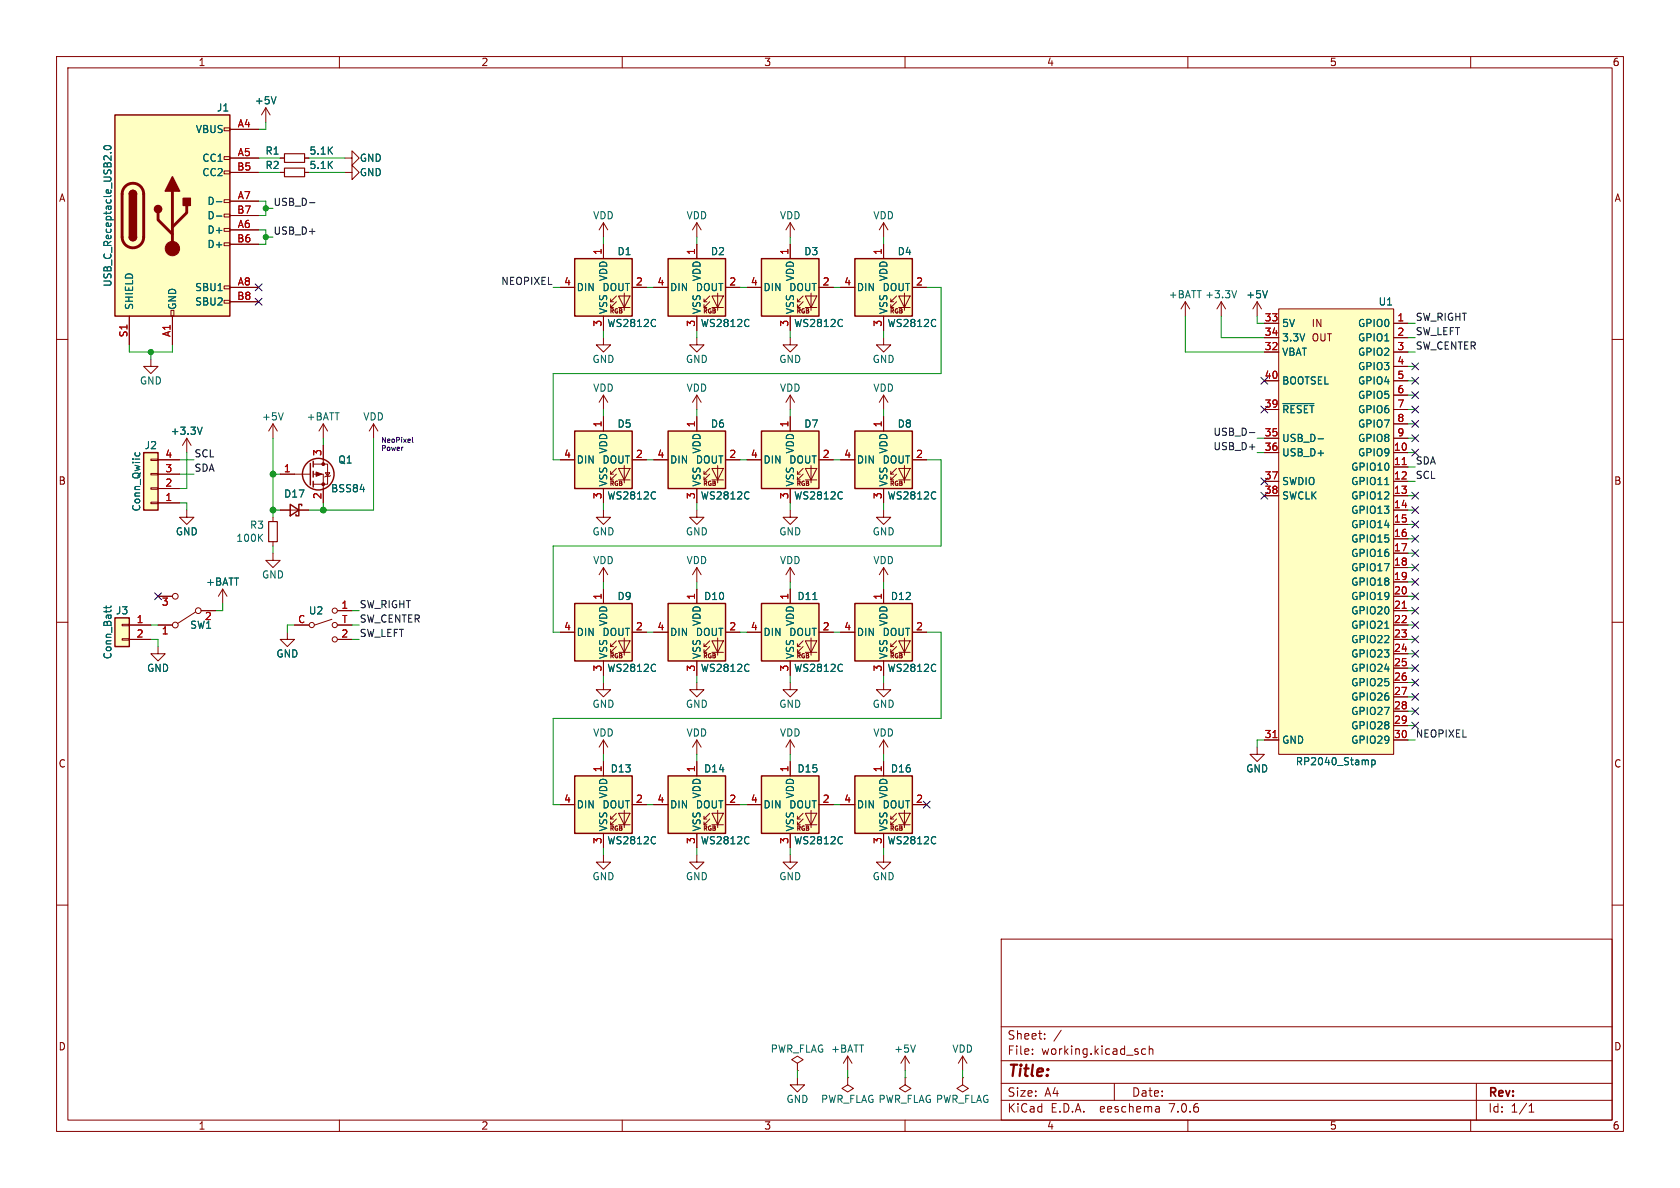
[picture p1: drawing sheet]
<svg xmlns="http://www.w3.org/2000/svg" width="297mm" height="210mm" viewBox="0 0 297 210" stroke-linecap="round" stroke-linejoin="round" font-family="sans-serif">
<defs><g id="words">
<text font-size="2.8" fill="#840000" x="178" y="190.9">Title:</text>
<g font-size="2.1" fill="#840000">
<text x="178" y="184">Sheet:</text>
<text x="178" y="186.7">File:</text>
<text x="184.1" y="186.7">working.kicad_sch</text>
<text x="178" y="196.9">KiCad</text>
<text x="178" y="194.1">Size:</text>
<text x="184.7" y="194.1">A4</text>
<text x="185.7" y="196.9">E.D.A.</text>
<text x="194.6" y="196.9">eeschema</text>
<text x="200" y="194.1">Date:</text>
<text x="207" y="196.9">7.0.6</text>
<text x="263" y="194.3">Rev:</text>
<text x="263" y="196.9">Id:</text>
<text x="267.1" y="196.9">1/1</text>
</g>
<g font-size="1.8" fill="#840000">
<text x="35" y="11.9">1</text>
<text x="85" y="11.9">2</text>
<text x="135" y="11.9">3</text>
<text x="185" y="11.9">4</text>
<text x="235" y="11.9">5</text>
<text x="285" y="11.9">6</text>
<text x="10.3" y="35.9">A</text>
<text x="285.3" y="35.9">A</text>
<text x="231.8" y="58">IN</text>
<text x="231.8" y="60.6">OUT</text>
<text x="10.3" y="85.9">B</text>
<text x="285.3" y="85.9">B</text>
<text x="10.3" y="135.9">C</text>
<text x="285.3" y="135.9">C</text>
<text x="10.3" y="185.9">D</text>
<text x="285.3" y="185.9">D</text>
<text x="35" y="199.9">1</text>
<text x="85" y="199.9">2</text>
<text x="135" y="199.9">3</text>
<text x="185" y="199.9">4</text>
<text x="235" y="199.9">5</text>
<text x="285" y="199.9">6</text>
</g>
<g font-size="1.8" fill="#006464">
<text x="34.5" y="23.7">VBUS</text>
<text x="38.3" y="19.9">J1</text>
<text x="45" y="18.6">+5V</text>
<text x="35.7" y="28.8">CC1</text>
<text x="46.8" y="27.5">R1</text>
<text x="54.6" y="27.5">5.1K</text>
<text x="63.5" y="28.8">GND</text>
<text x="35.7" y="31.3">CC2</text>
<text x="46.8" y="30.1">R2</text>
<text x="54.6" y="30.1">5.1K</text>
<text x="63.5" y="31.3">GND</text>
<text x="36.6" y="41.5">D+</text>
<text x="36.6" y="36.4">D-</text>
<text x="36.6" y="39">D-</text>
<text x="104.8" y="39">VDD</text>
<text x="121.3" y="39">VDD</text>
<text x="137.8" y="39">VDD</text>
<text x="154.3" y="39">VDD</text>
<text x="36.6" y="44">D+</text>
<text x="109.1" y="45.3">D1</text>
<text x="125.6" y="45.3">D2</text>
<text x="142.1" y="45.3">D3</text>
<text x="158.6" y="45.3">D4</text>
<text x="19.9" y="50.8" transform="rotate(-90 19.9 50.8)">USB_C_Receptacle_USB2.0</text>
<text x="34.4" y="51.7">SBU1</text>
<text x="101.9" y="51.7">DIN</text>
<text x="106.4" y="51.7">DOUT</text>
<text x="107.5" y="49.8" transform="rotate(-90 107.5 49.8)">VDD</text>
<text x="118.4" y="51.7">DIN</text>
<text x="122.9" y="51.7">DOUT</text>
<text x="124.1" y="49.8" transform="rotate(-90 124.1 49.8)">VDD</text>
<text x="134.9" y="51.7">DIN</text>
<text x="139.4" y="51.7">DOUT</text>
<text x="140.6" y="49.8" transform="rotate(-90 140.6 49.8)">VDD</text>
<text x="151.4" y="51.7">DIN</text>
<text x="155.9" y="51.7">DOUT</text>
<text x="157.1" y="49.8" transform="rotate(-90 157.1 49.8)">VDD</text>
<text x="206.5" y="52.9">+BATT +3.3V</text>
<text x="220.2" y="52.9">+5V</text>
<text x="23.7" y="54.9" transform="rotate(-90 23.7 54.9)">SHIELD</text>
<text x="31.3" y="54.9" transform="rotate(-90 31.3 54.9)">GND</text>
<text x="34.4" y="54.2">SBU2</text>
<text x="107.3" y="58">WS2812C</text>
<text x="107.5" y="55.6" transform="rotate(-90 107.5 55.6)">VSS</text>
<text x="123.8" y="58">WS2812C</text>
<text x="124.1" y="55.6" transform="rotate(-90 124.1 55.6)">VSS</text>
<text x="140.3" y="58">WS2812C</text>
<text x="140.6" y="55.6" transform="rotate(-90 140.6 55.6)">VSS</text>
<text x="156.8" y="58">WS2812C</text>
<text x="157.1" y="55.6" transform="rotate(-90 157.1 55.6)">VSS</text>
<text x="226.6" y="58">5V</text>
<text x="240" y="58">GPIO0</text>
<text x="243.6" y="54.2">U1</text>
<text x="104.6" y="64.4">GND</text>
<text x="121.2" y="64.4">GND</text>
<text x="137.7" y="64.4">GND</text>
<text x="154.2" y="64.4">GND</text>
<text x="226.6" y="63.1">VBAT</text>
<text x="226.6" y="60.6">3.3V</text>
<text x="240" y="60.6">GPIO1</text>
<text x="240" y="63.1">GPIO2</text>
<text x="240" y="65.6">GPIO3</text>
<text x="24.6" y="68.2">GND</text>
<text x="104.8" y="69.4">VDD</text>
<text x="121.3" y="69.4">VDD</text>
<text x="137.8" y="69.4">VDD</text>
<text x="154.3" y="69.4">VDD</text>
<text x="226.6" y="68.2">BOOTSEL</text>
<text x="240" y="68.2">GPIO4</text>
<text x="240" y="70.7">GPIO5</text>
<text x="30.1" y="77.1">+3.3V</text>
<text x="46.2" y="74.5">+5V</text>
<text x="54.1" y="74.5">+BATT</text>
<text x="64.1" y="74.5">VDD</text>
<text x="109.1" y="75.8">D5</text>
<text x="125.6" y="75.8">D6</text>
<text x="142.1" y="75.8">D7</text>
<text x="158.6" y="75.8">D8</text>
<text x="226.6" y="73.3">~{RESET}</text>
<text x="240" y="73.3">GPIO6</text>
<text x="240" y="75.8">GPIO7</text>
<text x="25.5" y="79.6">J2</text>
<text x="59.7" y="82.1">Q1</text>
<text x="101.9" y="82.1">DIN</text>
<text x="106.4" y="82.1">DOUT</text>
<text x="107.5" y="80.3" transform="rotate(-90 107.5 80.3)">VDD</text>
<text x="118.4" y="82.1">DIN</text>
<text x="122.9" y="82.1">DOUT</text>
<text x="124.1" y="80.3" transform="rotate(-90 124.1 80.3)">VDD</text>
<text x="134.9" y="82.1">DIN</text>
<text x="139.4" y="82.1">DOUT</text>
<text x="140.6" y="80.3" transform="rotate(-90 140.6 80.3)">VDD</text>
<text x="151.4" y="82.1">DIN</text>
<text x="155.9" y="82.1">DOUT</text>
<text x="157.1" y="80.3" transform="rotate(-90 157.1 80.3)">VDD</text>
<text x="226.6" y="78.3">USB_D-</text>
<text x="226.6" y="80.9">USB_D+</text>
<text x="238.8" y="83.4">GPIO10</text>
<text x="240" y="80.9">GPIO9</text>
<text x="240" y="78.3">GPIO8</text>
<text x="50.1" y="88.2">D17</text>
<text x="58.4" y="87.2">BSS84</text>
<text x="107.3" y="88.5">WS2812C</text>
<text x="107.5" y="86.1" transform="rotate(-90 107.5 86.1)">VSS</text>
<text x="123.8" y="88.5">WS2812C</text>
<text x="124.1" y="86.1" transform="rotate(-90 124.1 86.1)">VSS</text>
<text x="140.3" y="88.5">WS2812C</text>
<text x="140.6" y="86.1" transform="rotate(-90 140.6 86.1)">VSS</text>
<text x="156.8" y="88.5">WS2812C</text>
<text x="157.1" y="86.1" transform="rotate(-90 157.1 86.1)">VSS</text>
<text x="226.6" y="86">SWDIO</text>
<text x="226.6" y="88.5">SWCLK</text>
<text x="238.8" y="86">GPIO11</text>
<text x="238.8" y="88.5">GPIO12</text>
<text x="25" y="90.5" transform="rotate(-90 25 90.5)">Conn_Qwiic</text>
<text x="31" y="94.8">GND</text>
<text x="41.7" y="96">100K</text>
<text x="44.1" y="93.7">R3</text>
<text x="104.6" y="94.8">GND</text>
<text x="121.2" y="94.8">GND</text>
<text x="137.7" y="94.8">GND</text>
<text x="154.2" y="94.8">GND</text>
<text x="238.8" y="91">GPIO13</text>
<text x="238.8" y="93.6">GPIO14</text>
<text x="104.8" y="99.9">VDD</text>
<text x="121.3" y="99.9">VDD</text>
<text x="137.8" y="99.9">VDD</text>
<text x="154.3" y="99.9">VDD</text>
<text x="238.8" y="96.1">GPIO15</text>
<text x="238.8" y="98.7">GPIO16</text>
<text x="238.8" y="101.2">GPIO17</text>
<text x="36.3" y="103.7">+BATT</text>
<text x="46.2" y="102.5">GND</text>
<text x="109.1" y="106.3">D9</text>
<text x="124.4" y="106.3">D10</text>
<text x="140.9" y="106.3">D11</text>
<text x="157.4" y="106.3">D12</text>
<text x="238.8" y="103.7">GPIO18</text>
<text x="238.8" y="106.3">GPIO19</text>
<text x="20.4" y="108.8">J3</text>
<text x="33.5" y="111.4">SW1</text>
<text x="54.5" y="108.8">U2</text>
<text x="101.9" y="112.6">DIN</text>
<text x="106.4" y="112.6">DOUT</text>
<text x="107.5" y="110.8" transform="rotate(-90 107.5 110.8)">VDD</text>
<text x="118.4" y="112.6">DIN</text>
<text x="122.9" y="112.6">DOUT</text>
<text x="124.1" y="110.8" transform="rotate(-90 124.1 110.8)">VDD</text>
<text x="134.9" y="112.6">DIN</text>
<text x="139.4" y="112.6">DOUT</text>
<text x="140.6" y="110.8" transform="rotate(-90 140.6 110.8)">VDD</text>
<text x="151.4" y="112.6">DIN</text>
<text x="155.9" y="112.6">DOUT</text>
<text x="157.1" y="110.8" transform="rotate(-90 157.1 110.8)">VDD</text>
<text x="238.8" y="108.8">GPIO20</text>
<text x="238.8" y="111.4">GPIO21</text>
<text x="238.8" y="113.9">GPIO22</text>
<text x="19.9" y="116.6" transform="rotate(-90 19.9 116.6)">Conn_Batt</text>
<text x="25.9" y="119">GND</text>
<text x="48.8" y="116.4">GND</text>
<text x="107.3" y="119">WS2812C</text>
<text x="107.5" y="116.6" transform="rotate(-90 107.5 116.6)">VSS</text>
<text x="123.8" y="119">WS2812C</text>
<text x="124.1" y="116.6" transform="rotate(-90 124.1 116.6)">VSS</text>
<text x="140.3" y="119">WS2812C</text>
<text x="140.6" y="116.6" transform="rotate(-90 140.6 116.6)">VSS</text>
<text x="156.8" y="119">WS2812C</text>
<text x="157.1" y="116.6" transform="rotate(-90 157.1 116.6)">VSS</text>
<text x="238.8" y="116.4">GPIO23</text>
<text x="238.8" y="119">GPIO24</text>
<text x="104.6" y="125.3">GND</text>
<text x="121.2" y="125.3">GND</text>
<text x="137.7" y="125.3">GND</text>
<text x="154.2" y="125.3">GND</text>
<text x="238.8" y="121.5">GPIO25</text>
<text x="238.8" y="124.1">GPIO26</text>
<text x="104.8" y="130.4">VDD</text>
<text x="121.3" y="130.4">VDD</text>
<text x="137.8" y="130.4">VDD</text>
<text x="154.3" y="130.4">VDD</text>
<text x="226.6" y="131.7">GND</text>
<text x="238.8" y="126.6">GPIO27</text>
<text x="238.8" y="129.1">GPIO28</text>
<text x="238.8" y="131.7">GPIO29</text>
<text x="107.9" y="136.8">D13</text>
<text x="124.4" y="136.8">D14</text>
<text x="140.9" y="136.8">D15</text>
<text x="157.4" y="136.8">D16</text>
<text x="220.2" y="136.8">GND</text>
<text x="229" y="135.5">RP2040_Stamp</text>
<text x="101.9" y="143.1">DIN</text>
<text x="106.4" y="143.1">DOUT</text>
<text x="107.5" y="141.2" transform="rotate(-90 107.5 141.2)">VDD</text>
<text x="118.4" y="143.1">DIN</text>
<text x="122.9" y="143.1">DOUT</text>
<text x="124.1" y="141.2" transform="rotate(-90 124.1 141.2)">VDD</text>
<text x="134.9" y="143.1">DIN</text>
<text x="139.4" y="143.1">DOUT</text>
<text x="140.6" y="141.2" transform="rotate(-90 140.6 141.2)">VDD</text>
<text x="151.4" y="143.1">DIN</text>
<text x="155.9" y="143.1">DOUT</text>
<text x="157.1" y="141.2" transform="rotate(-90 157.1 141.2)">VDD</text>
<text x="107.3" y="149.5">WS2812C</text>
<text x="107.5" y="147.1" transform="rotate(-90 107.5 147.1)">VSS</text>
<text x="123.8" y="149.5">WS2812C</text>
<text x="124.1" y="147.1" transform="rotate(-90 124.1 147.1)">VSS</text>
<text x="140.3" y="149.5">WS2812C</text>
<text x="140.6" y="147.1" transform="rotate(-90 140.6 147.1)">VSS</text>
<text x="156.8" y="149.5">WS2812C</text>
<text x="157.1" y="147.1" transform="rotate(-90 157.1 147.1)">VSS</text>
<text x="104.6" y="155.8">GND</text>
<text x="121.2" y="155.8">GND</text>
<text x="137.7" y="155.8">GND</text>
<text x="154.2" y="155.8">GND</text>
<text x="136.2" y="186.3">PWR_FLAG +BATT</text>
<text x="158" y="186.3">+5V</text>
<text x="168.3" y="186.3">VDD</text>
<text x="138.9" y="195.2">GND</text>
<text x="145" y="195.2">PWR_FLAG PWR_FLAG PWR_FLAG</text>
</g>
<g font-size="1.8" fill="#a90000">
<text x="41.9" y="22.6">A4</text>
<text x="41.9" y="27.7">A5</text>
<text x="41.8" y="30.2">B5</text>
<text x="41.9" y="35.3">A7</text>
<text x="41.8" y="37.8">B7</text>
<text x="41.9" y="40.4">A6</text>
<text x="41.8" y="42.9">B6</text>
<text x="106.4" y="45.2" transform="rotate(-90 106.4 45.2)">1</text>
<text x="122.9" y="45.2" transform="rotate(-90 122.9 45.2)">1</text>
<text x="139.4" y="45.2" transform="rotate(-90 139.4 45.2)">1</text>
<text x="156" y="45.2" transform="rotate(-90 156 45.2)">1</text>
<text x="41.8" y="53.1">B8</text>
<text x="41.9" y="50.5">A8</text>
<text x="99.6" y="50.5">4</text>
<text x="112.3" y="50.5">2</text>
<text x="116.1" y="50.5">4</text>
<text x="128.8" y="50.5">2</text>
<text x="132.6" y="50.5">4</text>
<text x="145.3" y="50.5">2</text>
<text x="149.2" y="50.5">4</text>
<text x="161.9" y="50.5">2</text>
<text x="22.6" y="59.7" transform="rotate(-90 22.6 59.7)">S1</text>
<text x="30.2" y="59.7" transform="rotate(-90 30.2 59.7)">A1</text>
<text x="106.4" y="57.9" transform="rotate(-90 106.4 57.9)">3</text>
<text x="122.9" y="57.9" transform="rotate(-90 122.9 57.9)">3</text>
<text x="139.4" y="57.9" transform="rotate(-90 139.4 57.9)">3</text>
<text x="156" y="57.9" transform="rotate(-90 156 57.9)">3</text>
<text x="223.5" y="56.9">33</text>
<text x="223.5" y="59.4">34</text>
<text x="246.9" y="56.9">1</text>
<text x="246.9" y="59.4">2</text>
<text x="223.5" y="62">32</text>
<text x="246.9" y="62">3</text>
<text x="246.9" y="64.5">4</text>
<text x="223.5" y="67.1">40</text>
<text x="246.9" y="67.1">5</text>
<text x="246.9" y="69.6">6</text>
<text x="106.4" y="75.6" transform="rotate(-90 106.4 75.6)">1</text>
<text x="122.9" y="75.6" transform="rotate(-90 122.9 75.6)">1</text>
<text x="139.4" y="75.6" transform="rotate(-90 139.4 75.6)">1</text>
<text x="156" y="75.6" transform="rotate(-90 156 75.6)">1</text>
<text x="223.5" y="77.2">35</text>
<text x="223.5" y="72.1">39</text>
<text x="246.9" y="72.1">7</text>
<text x="246.9" y="74.7">8</text>
<text x="246.9" y="77.2">9</text>
<text x="29.1" y="83.6">3</text>
<text x="29.1" y="81">4</text>
<text x="50.1" y="83.6">1</text>
<text x="56.9" y="80.7" transform="rotate(-90 56.9 80.7)">3</text>
<text x="99.6" y="81">4</text>
<text x="112.3" y="81">2</text>
<text x="116.1" y="81">4</text>
<text x="128.8" y="81">2</text>
<text x="132.6" y="81">4</text>
<text x="145.3" y="81">2</text>
<text x="149.2" y="81">4</text>
<text x="161.9" y="81">2</text>
<text x="223.5" y="79.8">36</text>
<text x="246.3" y="79.8">10</text>
<text x="246.3" y="82.3">11</text>
<text x="29.1" y="88.6">1</text>
<text x="29.1" y="86.1">2</text>
<text x="56.9" y="88.3" transform="rotate(-90 56.9 88.3)">2</text>
<text x="106.4" y="88.3" transform="rotate(-90 106.4 88.3)">3</text>
<text x="122.9" y="88.3" transform="rotate(-90 122.9 88.3)">3</text>
<text x="139.4" y="88.3" transform="rotate(-90 139.4 88.3)">3</text>
<text x="156" y="88.3" transform="rotate(-90 156 88.3)">3</text>
<text x="223.5" y="84.8">37</text>
<text x="223.5" y="87.4">38</text>
<text x="246.3" y="84.8">12</text>
<text x="246.3" y="87.4">13</text>
<text x="246.3" y="89.9">14</text>
<text x="246.3" y="92.5">15</text>
<text x="246.3" y="95">16</text>
<text x="246.3" y="97.5">17</text>
<text x="246.3" y="100.1">18</text>
<text x="28.5" y="107.4">3</text>
<text x="60.3" y="107.7">1</text>
<text x="106.4" y="106.1" transform="rotate(-90 106.4 106.1)">1</text>
<text x="122.9" y="106.1" transform="rotate(-90 122.9 106.1)">1</text>
<text x="139.4" y="106.1" transform="rotate(-90 139.4 106.1)">1</text>
<text x="156" y="106.1" transform="rotate(-90 156 106.1)">1</text>
<text x="246.3" y="102.6">19</text>
<text x="246.3" y="105.2">20</text>
<text x="246.3" y="107.7">21</text>
<text x="24.1" y="110.2">1</text>
<text x="24.1" y="112.8">2</text>
<text x="28.5" y="112.5">1</text>
<text x="36.1" y="109.9">2</text>
<text x="52.6" y="110.2">C</text>
<text x="60.3" y="112.8">2</text>
<text x="60.4" y="110.2">T</text>
<text x="99.6" y="111.5">4</text>
<text x="112.3" y="111.5">2</text>
<text x="116.1" y="111.5">4</text>
<text x="128.8" y="111.5">2</text>
<text x="132.6" y="111.5">4</text>
<text x="145.3" y="111.5">2</text>
<text x="149.2" y="111.5">4</text>
<text x="161.9" y="111.5">2</text>
<text x="246.3" y="110.2">22</text>
<text x="246.3" y="112.8">23</text>
<text x="106.4" y="118.8" transform="rotate(-90 106.4 118.8)">3</text>
<text x="122.9" y="118.8" transform="rotate(-90 122.9 118.8)">3</text>
<text x="139.4" y="118.8" transform="rotate(-90 139.4 118.8)">3</text>
<text x="156" y="118.8" transform="rotate(-90 156 118.8)">3</text>
<text x="246.3" y="115.3">24</text>
<text x="246.3" y="117.9">25</text>
<text x="246.3" y="120.4">26</text>
<text x="246.3" y="122.9">27</text>
<text x="246.3" y="125.5">28</text>
<text x="223.5" y="130.6">31</text>
<text x="246.3" y="128">29</text>
<text x="246.3" y="130.6">30</text>
<text x="106.4" y="136.6" transform="rotate(-90 106.4 136.6)">1</text>
<text x="122.9" y="136.6" transform="rotate(-90 122.9 136.6)">1</text>
<text x="139.4" y="136.6" transform="rotate(-90 139.4 136.6)">1</text>
<text x="156" y="136.6" transform="rotate(-90 156 136.6)">1</text>
<text x="99.6" y="142">4</text>
<text x="112.3" y="142">2</text>
<text x="116.1" y="142">4</text>
<text x="128.8" y="142">2</text>
<text x="132.6" y="142">4</text>
<text x="145.3" y="142">2</text>
<text x="149.2" y="142">4</text>
<text x="161.9" y="142">2</text>
<text x="106.4" y="149.3" transform="rotate(-90 106.4 149.3)">3</text>
<text x="122.9" y="149.3" transform="rotate(-90 122.9 149.3)">3</text>
<text x="139.4" y="149.3" transform="rotate(-90 139.4 149.3)">3</text>
<text x="156" y="149.3" transform="rotate(-90 156 149.3)">3</text>
</g>
<g font-size="1.8" fill="#0f0f0f">
<text x="48.3" y="41.6">USB_D+</text>
<text x="48.3" y="36.5">USB_D-</text>
<text x="88.5" y="50.5">NEOPIXEL</text>
<text x="250.2" y="56.8">SW_RIGHT</text>
<text x="250.2" y="59.3">SW_LEFT</text>
<text x="250.2" y="61.9">SW_CENTER</text>
<text x="214.4" y="77.1">USB_D-</text>
<text x="34.3" y="83.5">SDA</text>
<text x="34.3" y="80.9">SCL</text>
<text x="214.4" y="79.7">USB_D+</text>
<text x="250.2" y="82.2">SDA</text>
<text x="250.2" y="84.7">SCL</text>
<text x="63.5" y="107.6">SW_RIGHT</text>
<text x="63.5" y="112.7">SW_LEFT</text>
<text x="63.5" y="110.1">SW_CENTER</text>
<text x="250.2" y="130.5">NEOPIXEL</text>
</g>
<g font-size="1.2" fill="#0000c2">
<text x="67.3" y="78.3">NeoPixel</text>
<text x="67.3" y="79.8">Power</text>
</g>
<g font-size="1.1" fill="#840000">
<text x="107.7" y="55.6">RGB</text>
<text x="124.2" y="55.6">RGB</text>
<text x="140.7" y="55.6">RGB</text>
<text x="157.2" y="55.6">RGB</text>
<text x="107.7" y="86.1">RGB</text>
<text x="124.2" y="86.1">RGB</text>
<text x="140.7" y="86.1">RGB</text>
<text x="157.2" y="86.1">RGB</text>
<text x="107.7" y="116.6">RGB</text>
<text x="124.2" y="116.6">RGB</text>
<text x="140.7" y="116.6">RGB</text>
<text x="157.2" y="116.6">RGB</text>
<text x="107.7" y="147">RGB</text>
<text x="124.2" y="147">RGB</text>
<text x="140.7" y="147">RGB</text>
<text x="157.2" y="147">RGB</text>
</g>
</g></defs>
<g fill="none" stroke="#840000" stroke-width=".18">
<path d="M10 10h277v190h-277zM12 12h273v186h-273zM47 19.1l-.8 1.2M47 19.1v2.5M47 19.1l.8 1.2M60 10v2M110 10v2M160 10v2M210 10v2M260 10v2M39.6 37.8h1v.6h-1zM39.6 35.3h1v.5h-1z"/>
<path d="M39.6 30.2h1v.5h-1zM39.6 27.7h1v.5h-1zM39.6 22.6h1v.5h-1zM40.6 30.5h5.1M40.6 27.9h5.1M40.6 22.9h5.1M40.6 35.6h5.1M40.6 38.1h5.1M49.5 30.5h.8M49.5 27.9h.8M53.8 30.5h.8M53.8 27.9h.8"/>
<path d="M61 27.9h1.2v-1.2l1.3 1.2-1.3 1.3v-1.3M61 30.5h1.2v-1.3l1.3 1.3-1.3 1.3v-1.3M106.7 39.4v2.5M106.7 39.4l-.8 1.2M106.7 39.4l.7 1.2M123.2 39.4v2.5M123.2 39.4l-.8 1.2M123.2 39.4l.8 1.2M139.7 39.4v2.5M139.7 39.4l-.8 1.2M139.7 39.4l.8 1.2M156.2 39.4l-.8 1.2"/>
<path d="M156.2 39.4v2.5M156.2 39.4l.8 1.2M10 60h2M22.9 55.9v5.1M30.2 54.9h.5v1h-.5zM30.5 55.9v5.1M39.6 53.1h1v.5h-1zM39.6 50.5h1v.6h-1zM39.6 42.9h1v.5h-1zM39.6 40.4h1v.5h-1zM40.6 53.3h5.1M40.6 50.8h5.1"/>
<path d="M40.6 40.6h5.1M40.6 43.2h5.1M99.1 50.8h2.5M106.7 59.7v1.3h1.2l-1.2 1.2-1.3-1.2h1.3M106.7 43.2v2.5M106.7 55.9v2.5M107.9 54.4h.6M107.9 53.3h.6M109 53.3l-1.1 1.1v-.6M109 52.3l-1.1 1v-.5M109.3 52.3h2.1l-1 2.1zM109.3 54.4h2.1"/>
<path d="M110.4 51.8v3.1M111.8 50.8h2.5M115.6 50.8h2.5M123.2 59.7v1.3h1.3l-1.3 1.2-1.3-1.2h1.3M123.2 43.2v2.5M123.2 55.9v2.5M124.5 54.4h.5M124.5 53.3h.5M125.5 53.3l-1 1.1v-.6M125.5 52.3l-1 1v-.5M125.9 52.3h2l-1 2.1zM125.9 54.4h2"/>
<path d="M126.9 51.8v3.1M128.3 50.8h2.5M132.1 50.8h2.5M139.7 59.7v1.3h1.3l-1.3 1.2-1.3-1.2h1.3M139.7 43.2v2.5M139.7 55.9v2.5M141 54.4h.5M141 53.3h.5M142 53.3l-1 1.1v-.6M142 52.3l-1 1v-.5M142.4 52.3h2l-1 2.1zM142.4 54.4h2"/>
<path d="M143.4 51.8v3.1M144.8 50.8h2.5M148.6 50.8h2.5M156.2 59.7v1.3h1.3l-1.3 1.2-1.3-1.2h1.3M156.2 43.2v2.5M156.2 55.9v2.5M157.5 54.4h.5M157.5 53.3h.5M158.5 53.3l-1 1.1v-.6M158.5 52.3l-1 1v-.5M158.9 52.3h2l-1 2.1zM158.9 54.4h2"/>
<path d="M159.9 51.8v3.1M161.3 50.8h2.5M209.5 53.3l-.7 1.3M209.5 53.3v2.6M209.5 53.3l.8 1.3M215.9 53.3l-.8 1.3M215.9 53.3v2.6M215.9 53.3l.8 1.3M222.2 53.3l-.7 1.3M222.2 53.3v2.6M222.2 53.3l.8 1.3M223.5 57.2h2.6"/>
<path d="M223.5 59.7h2.6M226.1 54.6h20.3v78.8h-20.3zM246.4 57.2h2.5M246.4 59.7h2.5M285 60h2M26.7 63.5v1.3h1.2l-1.2 1.2-1.3-1.2h1.3M33 77.5l-.7 1.2M33 77.5v2.5M33 77.5l.8 1.2M48.3 74.9l-.8 1.3M48.3 74.9v2.6M48.3 74.9l.7 1.3"/>
<path d="M57.1 74.9l-.7 1.3M57.1 74.9v2.6M57.1 78.7v3.3M57.1 74.9l.8 1.3M66 74.9l-.7 1.3M66 74.9v2.6M66 74.9l.8 1.3M106.7 69.9v2.5M106.7 73.7v2.5M106.7 69.9l-.8 1.2M106.7 69.9l.7 1.2M123.2 69.9v2.5"/>
<path d="M123.2 73.7v2.5M123.2 69.9l-.8 1.2M123.2 69.9l.8 1.2M139.7 69.9v2.5M139.7 73.7v2.5M139.7 69.9l-.8 1.2M139.7 69.9l.8 1.2M156.2 69.9v2.5M156.2 73.7v2.5M156.2 69.9l-.8 1.2M156.2 69.9l.8 1.2M223.5 62.2h2.6"/>
<path d="M223.5 77.5h2.6M223.5 72.4h2.6M223.5 67.3h2.6M246.4 62.2h2.5M246.4 77.5h2.5M246.4 72.4h2.5M246.4 64.8h2.5M246.4 67.3h2.5M246.4 69.9h2.5M246.4 74.9h2.5M26.7 81.2h1.2v.2h-1.2zM26.7 83.7h1.2v.2h-1.2z"/>
<path d="M26.7 86.2h1.2v.3h-1.2zM26.7 88.8h1.2v.2h-1.2zM27.9 88.9h3.8M27.9 86.4h3.8M27.9 83.8h3.8M27.9 81.3h3.8M33 90.2v1.2h1.3l-1.3 1.3-1.3-1.3h1.3M48.3 97.8v1.3h1.2l-1.2 1.2-1.3-1.2h1.3M48.3 91.4v.8M48.3 95.8v.7M49.5 83.8h5.4M49.5 90.2h5.1"/>
<path d="M55.4 83.8h1.7v5.1M55.4 82h2.5v3.6h-2.5M57.5 83.6h.8l-.4 .6zM58.4 84.1l-.1 .1h-.8l-.1 .1M99.1 81.3h2.5M106.7 90.2v1.2h1.2l-1.2 1.3-1.3-1.3h1.3M106.7 86.4v2.5M107.9 83.8h.6M107.9 84.8h.6M109 83.8l-1.1 1v-.5M109 82.8l-1.1 1v-.5M109.3 82.8h2.1l-1 2z"/>
<path d="M109.3 84.8h2.1M110.4 82.3v3M111.8 81.3h2.5M115.6 81.3h2.5M123.2 90.2v1.2h1.3l-1.3 1.3-1.3-1.3h1.3M123.2 86.4v2.5M124.5 83.8h.5M124.5 84.8h.5M125.5 83.8l-1 1v-.5M125.5 82.8l-1 1v-.5M125.9 82.8h2l-1 2zM125.9 84.8h2"/>
<path d="M126.9 82.3v3M128.3 81.3h2.5M132.1 81.3h2.5M139.7 90.2v1.2h1.3l-1.3 1.3-1.3-1.3h1.3M139.7 86.4v2.5M141 83.8h.5M141 84.8h.5M142 83.8l-1 1v-.5M142 82.8l-1 1v-.5M142.4 82.8h2l-1 2zM142.4 84.8h2M143.4 82.3v3"/>
<path d="M144.8 81.3h2.5M148.6 81.3h2.5M156.2 90.2v1.2h1.3l-1.3 1.3-1.3-1.3h1.3M156.2 86.4v2.5M157.5 83.8h.5M157.5 84.8h.5M158.5 83.8l-1 1v-.5M158.5 82.8l-1 1v-.5M158.9 82.8h2l-1 2zM158.9 84.8h2M159.9 82.3v3M161.3 81.3h2.5"/>
<path d="M223.5 80h2.6M223.5 85.1h2.6M223.5 87.6h2.6M246.4 80h2.5M246.4 82.6h2.5M246.4 85.1h2.5M246.4 87.6h2.5M246.4 90.2h2.5M246.4 92.7h2.5M246.4 95.3h2.5M246.4 97.8h2.5M10 110h2"/>
<path d="M21.6 112.9h1.3v.3h-1.3zM21.6 110.4h1.3v.2h-1.3zM22.9 110.5h3.8M22.9 113h3.8M27.9 114.3v1.3h1.3l-1.3 1.2-1.2-1.2h1.2M27.9 110.5h2.6M27.9 105.4h2.6M34.5 108.2l-3.1 2M35.6 108h2.5M39.4 104.1l-.8 1.3M39.4 104.1v2.6M39.4 104.1l.7 1.3"/>
<path d="M50.8 111.8v1.2h1.3l-1.3 1.3-1.3-1.3h1.3M52.1 110.5h2.5M58.7 109.5l-3.1 1M59.7 110.5h2.5M59.7 108h2.5M59.7 113h2.5M99.1 111.8h2.5M106.7 100.3l-.8 1.3M106.7 100.3v2.6M106.7 104.1v2.6M106.7 116.8v2.6M106.7 100.3l.7 1.3"/>
<path d="M107.9 115.3h.6M107.9 114.3h.6M109 114.3l-1.1 1v-.5M109 113.3l-1.1 1v-.5M109.3 113.3h2.1l-1 2zM109.3 115.3h2.1M110.4 112.8v3M111.8 111.8h2.5M115.6 111.8h2.5M123.2 100.3l-.8 1.3M123.2 100.3v2.6M123.2 104.1v2.6"/>
<path d="M123.2 116.8v2.6M123.2 100.3l.8 1.3M124.5 115.3h.5M124.5 114.3h.5M125.5 114.3l-1 1v-.5M125.5 113.3l-1 1v-.5M125.9 113.3h2l-1 2zM125.9 115.3h2M126.9 112.8v3M128.3 111.8h2.5M132.1 111.8h2.5M139.7 100.3v2.6"/>
<path d="M139.7 104.1v2.6M139.7 116.8v2.6M139.7 100.3l-.8 1.3M139.7 100.3l.8 1.3M141 115.3h.5M141 114.3h.5M142 114.3l-1 1v-.5M142 113.3l-1 1v-.5M142.4 113.3h2l-1 2zM142.4 115.3h2M143.4 112.8v3M144.8 111.8h2.5"/>
<path d="M148.6 111.8h2.5M156.2 100.3v2.6M156.2 104.1v2.6M156.2 116.8v2.6M156.2 100.3l-.8 1.3M156.2 100.3l.8 1.3M157.5 115.3h.5M157.5 114.3h.5M158.5 114.3l-1 1v-.5M158.5 113.3l-1 1v-.5M158.9 113.3h2l-1 2zM158.9 115.3h2"/>
<path d="M159.9 112.8v3M161.3 111.8h2.5M246.4 110.5h2.5M246.4 108h2.5M246.4 105.4h2.5M246.4 113h2.5M246.4 100.3h2.5M246.4 102.9h2.5M246.4 115.6h2.5M246.4 118.1h2.5M285 110h2M106.7 120.7v1.2h1.2l-1.2 1.3-1.3-1.3h1.3"/>
<path d="M106.7 130.8v2.6M106.7 134.6v2.6M106.7 130.8l-.8 1.3M106.7 130.8l.7 1.3M123.2 120.7v1.2h1.3l-1.3 1.3-1.3-1.3h1.3M123.2 130.8v2.6M123.2 134.6v2.6M123.2 130.8l-.8 1.3M123.2 130.8l.8 1.3M139.7 120.7v1.2h1.3l-1.3 1.3-1.3-1.3h1.3M139.7 130.8v2.6M139.7 134.6v2.6"/>
<path d="M139.7 130.8l-.8 1.3M139.7 130.8l.8 1.3M156.2 120.7v1.2h1.3l-1.3 1.3-1.3-1.3h1.3M156.2 130.8v2.6M156.2 134.6v2.6M156.2 130.8l-.8 1.3M156.2 130.8l.8 1.3M222.2 132.1v1.3h1.3l-1.3 1.2-1.2-1.2h1.2M223.5 130.8h2.6M246.4 120.7h2.5M246.4 123.2h2.5M246.4 125.7h2.5"/>
<path d="M246.4 128.3h2.5M246.4 130.8h2.5M10 160h2M99.1 142.2h2.5M106.7 151.1v1.3h1.2l-1.2 1.3-1.3-1.3h1.3M106.7 147.3v2.6M107.9 145.8h.6M107.9 144.8h.6M109 144.8l-1.1 1v-.5M109 143.8l-1.1 1v-.5M109.3 143.8h2.1l-1 2zM109.3 145.8h2.1"/>
<path d="M110.4 143.3v3M111.8 142.2h2.5M115.6 142.2h2.5M123.2 151.1v1.3h1.3l-1.3 1.3-1.3-1.3h1.3M123.2 147.3v2.6M124.5 145.8h.5M124.5 144.8h.5M125.5 144.8l-1 1v-.5M125.5 143.8l-1 1v-.5M125.9 143.8h2l-1 2zM125.9 145.8h2M126.9 143.3v3"/>
<path d="M128.3 142.2h2.5M132.1 142.2h2.5M139.7 151.1v1.3h1.3l-1.3 1.3-1.3-1.3h1.3M139.7 147.3v2.6M141 145.8h.5M141 144.8h.5M142 144.8l-1 1v-.5M142 143.8l-1 1v-.5M142.4 143.8h2l-1 2zM142.4 145.8h2M143.4 143.3v3M144.8 142.2h2.5"/>
<path d="M148.6 142.2h2.5M156.2 151.1v1.3h1.3l-1.3 1.3-1.3-1.3h1.3M156.2 147.3v2.6M157.5 145.8h.5M157.5 144.8h.5M158.5 144.8l-1 1v-.5M158.5 143.8l-1 1v-.5M158.9 143.8h2l-1 2zM158.9 145.8h2M159.9 143.3v3M161.3 142.2h2.5M285 160h2"/>
<path d="M177 166h108v32h-108zM60 198v2M110 198v2M141 188l1-.7-1-.6-1 .6 1 .7v1.2M141 189.2h.1M141 190.5v1.3h1.2l-1.2 1.2-1.3-1.2h1.3M149.9 190.5v1.3l1 .6-1 .6-1.1-.6 1.1-.6M149.9 190.5h.1M149.9 186.7l-.8 1.3M149.9 186.7v2.5M149.9 186.7l.7 1.3M160 198v2"/>
<path d="M160 190.5v1.3l1 .6-1 .6-1-.6 1-.6M160 190.5h.1M160 186.7l-.7 1.3M160 186.7v2.5M160 186.7l.8 1.3M170.2 190.5v1.3l1 .6-1 .6-1-.6 1-.6M170.2 190.5h.1M170.2 186.7l-.8 1.3M170.2 186.7v2.5M170.2 186.7l.7 1.3M177 194.5h108M177 191.5h108"/>
<path d="M177 187.5h108M177 181.5h108M182.5 186.3v.1M182.5 185.5v.1M184.7 183.6v.1M184.7 182.8v.1M187.6 182.1l-1.3 2M197 191.5v3M202.5 185.5l-.4-.1-.3 .3v.4l.2 .2h.5M203.2 185.5l.2-.1 .3 .1 .1 .9M203.2 184.9v1.5M204.9 195.7l.1 .9"/>
<path d="M205 196.5l-.2 .1M205 196h-.2M210 198v2M260 198v2M261 191.5v6.5M270.3 196.6h.9M270.3 195.5l.4-.4v1.5"/>
<circle cx="31" cy="105.4" r=".51"/>
<circle cx="31" cy="110.5" r=".51"/>
<circle cx="35.1" cy="108" r=".51"/>
<circle cx="55.1" cy="110.5" r=".46"/>
<circle cx="59.2" cy="108" r=".46"/>
<circle cx="59.2" cy="113" r=".46"/>
<circle cx="59.2" cy="110.5" r=".46"/>
</g>
<g fill="none" stroke="#006464" stroke-width=".18">
<path d="M48.8 17.1l-.4 1.3M18.4 25.9a.75 .75 0 0 1 1.2 .3 .72 .72 0 0 1-1.2-.2zM19.5 27h.1M38.3 35.7h.9M38.3 38.2h.9M115.8 56.5l.1 .1M115.9 57.6l-.1 .1M132.4 56.5v.1M132.4 57.6v.1M148.9 56.5v.1M148.9 57.6v.1M165.4 56.5v.1"/>
<path d="M165.4 57.6v.1M218.6 51.4l-.4 1.2M224.1 51.4l-.5 1.2M35.7 75.5l-.4 1.3M50.1 73l-.4 1.2M226.8 71.3h5.5M233 77.6h1M23.9 80v.5M24.6 80v.5M45.9 95l.5 .7M46.4 94.4l-.7 .8M115.8 87l.1 .1"/>
<path d="M115.9 88.1h-.1M132.4 87v.1M132.4 88.1h.1M148.9 87v.1M148.9 88.1h.1M165.4 87v.1M165.4 88.1h.1M244.8 85.7h.7M18.8 107.1v.5M19.6 107.1l-.2 .3h-1M115.8 117.5h.1M115.9 118.6h-.1"/>
<path d="M132.4 117.5h.1M132.4 118.6h.1M143.7 106h.7M148.9 117.5h.1M148.9 118.6h.1M165.4 117.5h.1M165.4 118.6h.1M244.8 111.1h.7M242.5 134.4v1.2M242.5 134.4h.4l.2 .2-.1 .5h-.5M115.8 148h.1M115.9 149l-.1 .1"/>
<path d="M132.4 148h.1M132.4 149v.1M148.9 148h.1M148.9 149v.1M165.4 148h.1M165.4 149v.1M161.8 184.7l-.4 1.3"/>
</g>
<g fill="#ffffc2" stroke="#ffffc2" stroke-width=".18">
<path d="M25.4 80h2.5v10.2h-2.5z"/>
<path d="M134.6 45.7h10.2v10.2h-10.2z"/>
<path d="M151.1 45.7h10.2v10.2h-10.2z"/>
<path d="M134.6 106.7h10.2v10.1h-10.2z"/>
<path d="M151.1 106.7h10.2v10.1h-10.2z"/>
<path d="M101.6 106.7h10.2v10.1h-10.2z"/>
<path d="M118.1 137.2h10.2v10.1h-10.2z"/>
<path d="M118.1 45.7h10.2v10.2h-10.2z"/>
<path d="M151.1 137.2h10.2v10.1h-10.2z"/>
<path d="M101.6 45.7h10.2v10.2h-10.2z"/>
<path d="M101.6 137.2h10.2v10.1h-10.2z"/>
<path d="M118.1 106.7h10.2v10.1h-10.2z"/>
<path d="M134.6 137.2h10.2v10.1h-10.2z"/>
<path d="M226.1 54.6h20.3v78.8h-20.3z"/>
<path d="M20.3 20.3h20.3v35.6h-20.3z"/>
<path d="M101.6 76.2h10.2v10.2h-10.2z"/>
<path d="M118.1 76.2h10.2v10.2h-10.2z"/>
<path d="M134.6 76.2h10.2v10.2h-10.2z"/>
<path d="M151.1 76.2h10.2v10.2h-10.2z"/>
<path d="M20.3 109.2h2.6v5.1h-2.6z"/>
</g>
<g fill="none" stroke="#840000" stroke-width=".25">
<path d="M20.3 20.3h20.3v35.6h-20.3zM22.9 34.3a.64 .64 0 0 1 .6-.6 .64 .64 0 0 1 .6 .6M22.9 41.9a.64 .64 0 0 0 .6 .6 .64 .64 0 0 0 .6-.6M101.6 45.7h10.2v10.2h-10.2zM118.1 45.7h10.2v10.2h-10.2zM134.6 45.7h10.2v10.2h-10.2zM151.1 45.7h10.2v10.2h-10.2zM101.6 76.2h10.2v10.2h-10.2zM118.1 76.2h10.2v10.2h-10.2zM134.6 76.2h10.2v10.2h-10.2zM151.1 76.2h10.2v10.2h-10.2zM25.4 80h2.5v10.2h-2.5z"/>
<path d="M51.3 89.2l1.5 1-1.5 1zM53.3 89.4v-.2h-.5v2h-.5v-.3M54.9 81.9v3.8M55.4 81.5v1.1M55.4 83.3v1M55.4 85.1v1M20.3 109.2h2.6v5.1h-2.6zM101.6 106.7h10.2v10.1h-10.2zM118.1 106.7h10.2v10.1h-10.2zM134.6 106.7h10.2v10.1h-10.2zM151.1 106.7h10.2v10.1h-10.2zM101.6 137.2h10.2v10.1h-10.2z"/>
<path d="M118.1 137.2h10.2v10.1h-10.2zM134.6 137.2h10.2v10.1h-10.2zM151.1 137.2h10.2v10.1h-10.2z"/>
<circle cx="56.3" cy="83.8" r="2.79"/>
</g>
<path d="M50.3 29.7h3.5v1.5h-3.5zM50.3 27.2h3.5v1.5h-3.5zM47.5 92.2h1.5v3.6h-1.5z" fill="none" stroke="#840000" stroke-width=".2"/>
<path d="M247.9 82.1h.7M247.9 107.5h.7M225 130.4h.8" fill="none" stroke="#a90000" stroke-width=".18"/>
<path d="M22.2 32.9a1.91 1.91 0 0 1 2-.4 1.91 1.91 0 0 1 1.2 1.8v7.6a1.91 1.91 0 0 1-1.9 1.9 1.91 1.91 0 0 1-1.9-1.9v-7.8l.2-.6zM27.9 37.6v1.3l2.6 2.5M30.5 33.8v10.1M33 36.3v1.3l-2.5 2.5" fill="none" stroke="#840000" stroke-width=".51"/>
<g fill="#840000" stroke="#840000" stroke-width=".25">
<path d="M22.9 41.9h1.2a.64 .64 0 0 1-.6 .6 .64 .64 0 0 1-.6-.6z"/>
<path d="M22.9 34.3h1.2v7.6h-1.2z"/>
<path d="M23 33.8a.64 .64 0 0 1 .7-.1 .64 .64 0 0 1 .4 .6h-1.2z"/>
<path d="M30.5 31.2l1.2 2.6h-2.5z"/>
<path d="M32.4 35.1h1.3v1.2h-1.3z"/>
<circle cx="27.9" cy="37" r=".63"/>
</g>
<g fill="#840000" stroke="#840000" stroke-width=".18">
<path d="M55.9 83.4l1 .4-1 .4z"/>
<circle cx="30.5" cy="43.9" r="1.27"/>
<circle cx="57.1" cy="85.6" r=".25"/>
<circle cx="57.1" cy="82" r=".25"/>
</g>
<path d="M54.7 35.8h1M220.9 76.5h.9" fill="none" stroke="#0f0f0f" stroke-width=".18"/>
<path d="M71.2 79.1h.1M72.9 77.3v.8l.1 .1" fill="none" stroke="#0000c2" stroke-width=".18"/>
<g fill="none" stroke="#009600" stroke-width=".18">
<path d="M45.7 35.6h1.3v2.5h-1.3M45.7 30.5h3.8M45.7 27.9h3.8M47 21.6v1.3h-1.3M47 36.8h1.3M54.6 30.5h6.4M54.6 27.9h6.4M45.7 40.6h1.3v2.6h-1.3M47 41.9h1.3M97.8 50.8h1.3M106.7 41.9v1.3M106.7 58.4v1.3"/>
<path d="M114.3 50.8h1.3M123.2 41.9v1.3M123.2 58.4v1.3M130.8 50.8h1.3M139.7 41.9v1.3M139.7 58.4v1.3M147.3 50.8h1.3M156.2 41.9v1.3M156.2 58.4v1.3M163.8 50.8h2.6v15.2h-68.6v15.3h1.3M209.5 55.9v6.3h14M215.9 55.9v3.8h7.6"/>
<path d="M222.2 55.9v1.3h1.3M248.9 57.2h1.3M248.9 59.7h1.3M22.9 61v1.2h7.6v-1.2M26.7 62.2v1.3M48.3 77.5v13.9M57.1 77.5v1.2M66 77.5v12.7h-11.4M106.7 72.4v1.3M123.2 72.4v1.3M139.7 72.4v1.3M156.2 72.4v1.3"/>
<path d="M222.2 77.5h1.3M248.9 62.2h1.3M248.9 64.8h1.3M248.9 67.3h1.3M248.9 72.4h1.3M248.9 74.9h1.3M248.9 69.9h1.3M248.9 77.5h1.3M31.7 81.3h2.6M31.7 83.8h2.6M31.7 88.9h1.3v1.3M33 80v6.4h-1.3"/>
<path d="M48.3 96.5v1.3M48.3 90.2h1.2M48.3 83.8h1.2M57.1 88.9v1.3M106.7 88.9v1.3M114.3 81.3h1.3M123.2 88.9v1.3M130.8 81.3h1.3M139.7 88.9v1.3M147.3 81.3h1.3M156.2 88.9v1.3M163.8 81.3h2.6v15.2h-68.6v15.3h1.3"/>
<path d="M222.2 80h1.3M248.9 97.8h1.3M248.9 92.7h1.3M248.9 80h1.3M248.9 90.2h1.3M248.9 95.3h1.3M248.9 87.6h1.3M248.9 85.1h1.3M248.9 82.6h1.3M26.7 113h1.2v1.3M26.7 110.5h1.2M39.4 106.7v1.3h-1.3"/>
<path d="M52.1 110.5h-1.3v1.3M62.2 113h1.3M62.2 108h1.3M62.2 110.5h1.3M106.7 102.9v1.2M106.7 119.4v1.3M114.3 111.8h1.3M123.2 102.9v1.2M123.2 119.4v1.3M130.8 111.8h1.3M139.7 102.9v1.2M139.7 119.4v1.3"/>
<path d="M147.3 111.8h1.3M156.2 102.9v1.2M156.2 119.4v1.3M163.8 111.8h2.6v15.2h-68.6v15.2h1.3M248.9 118.1h1.3M248.9 113h1.3M248.9 115.6h1.3M248.9 108h1.3M248.9 110.5h1.3M248.9 100.3h1.3M248.9 102.9h1.3M248.9 105.4h1.3"/>
<path d="M106.7 133.4v1.2M123.2 133.4v1.2M139.7 133.4v1.2M156.2 133.4v1.2M223.5 130.8h-1.3v1.3M248.9 120.7h1.3M248.9 128.3h1.3M248.9 125.7h1.3M248.9 123.2h1.3M248.9 130.8h1.3M106.7 149.9v1.2M114.3 142.2h1.3"/>
<path d="M123.2 149.9v1.2M130.8 142.2h1.3M139.7 149.9v1.2M147.3 142.2h1.3M156.2 149.9v1.2M141 189.2v1.3M149.9 189.2v1.3M160 189.2v1.3M170.2 189.2v1.3"/>
</g>
<g fill="none" stroke="#000084" stroke-width=".18">
<path d="M45.1 52.7l1.2 1.2M45.1 50.2l1.2 1.2M46.3 52.7l-1.2 1.2M46.3 50.2l-1.2 1.2M222.9 71.8l1.2 1.2M222.9 66.7l1.2 1.2M224.1 71.8l-1.2 1.2M224.1 66.7l-1.2 1.2M249.6 76.9l1.2 1.2M249.6 74.3l1.2 1.2M249.6 71.8l1.2 1.2M249.6 79.4l1.2 1.2"/>
<path d="M249.6 69.2l1.2 1.3M249.6 64.2l1.2 1.2M249.6 66.7l1.2 1.2M250.8 76.9l-1.2 1.2M250.8 74.3l-1.2 1.2M250.8 71.8l-1.2 1.2M250.8 79.4l-1.2 1.2M250.8 69.2l-1.2 1.3M250.8 64.2l-1.2 1.2M250.8 66.7l-1.2 1.2M222.9 87l1.2 1.2M222.9 84.5l1.2 1.2"/>
<path d="M224.1 87l-1.2 1.2M224.1 84.5l-1.2 1.2M249.6 87l1.2 1.2M249.6 99.7l1.2 1.2M249.6 92.1l1.2 1.2M249.6 89.6l1.2 1.2M249.6 97.2l1.2 1.2M249.6 94.6l1.2 1.3M250.8 87l-1.2 1.2M250.8 99.7l-1.2 1.2M250.8 92.1l-1.2 1.2M250.8 89.6l-1.2 1.2"/>
<path d="M250.8 97.2l-1.2 1.2M250.8 94.6l-1.2 1.3M27.3 104.8l1.2 1.2M28.5 104.8l-1.2 1.2M249.6 102.3l1.2 1.2M249.6 109.9l1.2 1.2M249.6 104.8l1.2 1.2M249.6 115l1.2 1.2M249.6 117.5l1.2 1.2M249.6 112.4l1.2 1.2M249.6 107.3l1.2 1.3M250.8 102.3l-1.2 1.2"/>
<path d="M250.8 109.9l-1.2 1.2M250.8 104.8l-1.2 1.2M250.8 115l-1.2 1.2M250.8 117.5l-1.2 1.2M250.8 112.4l-1.2 1.2M250.8 107.3l-1.2 1.3M249.6 127.7l1.2 1.2M249.6 122.6l1.2 1.2M249.6 125.1l1.2 1.2M249.6 120l1.2 1.3M250.8 127.7l-1.2 1.2M250.8 122.6l-1.2 1.2"/>
<path d="M250.8 125.1l-1.2 1.2M250.8 120l-1.2 1.3M163.2 141.6l1.2 1.2M164.4 141.6l-1.2 1.2"/>
</g>
<g fill="#009600" stroke="#009600" stroke-width=".18">
<circle cx="48.3" cy="83.8" r=".51"/>
<circle cx="48.3" cy="90.2" r=".51"/>
<circle cx="57.2" cy="90.2" r=".51"/>
<circle cx="47" cy="41.9" r=".46"/>
<circle cx="47" cy="36.8" r=".46"/>
<circle cx="26.7" cy="62.2" r=".46"/>
</g>
<use href="#words"/>
</svg>
